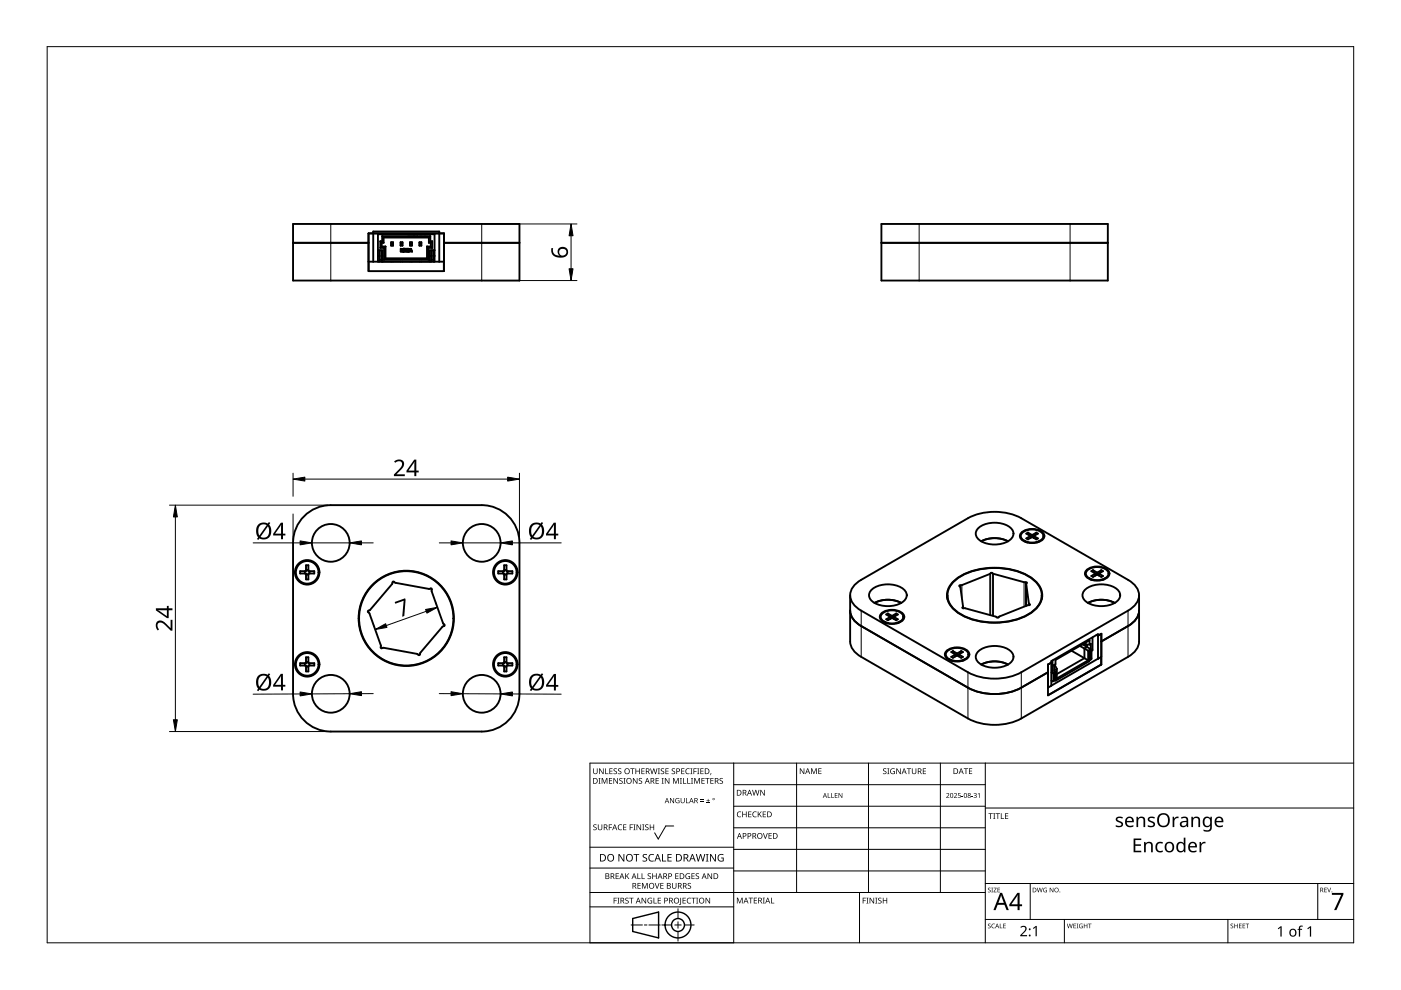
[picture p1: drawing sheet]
<svg xmlns="http://www.w3.org/2000/svg" width="297mm" height="210mm" viewBox="0 0 297 210" stroke-linecap="round" stroke-linejoin="round" font-family="sans-serif">
<g fill="none" stroke="#000" stroke-width=".4">
<path d="M62.1 47.5h48v12h-48zM62.1 51.5h16M78.1 49.5h16v8h-16zM78.1 55.5h16M78.2 55.5v2M79.1 55.5v-6.4h14v6.4M80.1 53.1h1v2.4M80.1 54.3h.3M80.4 55.5v-2.4h.4v2.4M80.4 55.5h-.3v-5.8h12v5.8h-.3M80.6 51.2l.3 .3M80.6 51.2h.4"/>
<path d="M80.6 52.6h.8M80.6 51.2v1.4M80.8 55.5h10.6M80.8 54.3h.3M80.9 51.5h.4M80.9 51.5v.8M80.9 52.3l-.3 .3M80.9 52.3h.8M81 50.1h10.2M81 51.2l.3 .3M81 50.1v1.1M81 50.1l.3 .3"/>
<path d="M81.3 50.4v1.1M81.3 50.4h9.6M81.4 52.6v2.5M81.4 55.1h9.4M81.7 54.8l-.3 .3M81.7 52.3l-.3 .3M81.7 52.3v2.5M81.7 54.8h8.8M82.9 51.4h.4v.7h-.4zM82.9 55.5h.1M83.3 55.5h.1M84.9 51.4h.4v.7h-.4z"/>
<path d="M84.9 55.5h.1M85 52.7v.6h.3h-.3zM85.3 53.1h.1M85.3 53v.1M85.3 53h.1M85.3 53.1v.1M85.3 53.2h.1M85.3 55.5h.1M85.3 52.9v.1M85.3 52.9h.1M85.4 53.2h.1M85.4 52.9h-.1"/>
<path d="M85.4 52.8v.1M85.4 53.3h.1M85.4 53.1h.1M85.4 53v.1M85.4 53h.1M85.4 52.8h.1M85.4 53.1v.1M85.4 52.9v.1M85.4 52.9h.1M85.5 53.3h.1M85.5 53.2v.1M85.5 52.9h-.1"/>
<path d="M85.5 52.8h.1M85.5 52.8h-.1M85.6 52.7l-.1 .1M85.6 53.3h.1M85.6 52.8h-.1M85.6 52.7h.1M85.6 52.8h.1M85.6 53.3h.2h-.3M85.7 52.7h.1M85.7 52.8h.1M85.8 52.8h-.2M85.9 52.7h.3l-.2 .1v.2h.2l-.2 .1v.2h.2h-.3z"/>
<path d="M86.4 49.7h.1M86.5 52.8v.5M86.5 52.8h.1M86.5 52.7h.1M86.5 52.7h-.2v.6h.2M86.5 53.3h.1M86.5 52.7v.1M86.6 52.8h.1M86.6 49.7h.1M86.6 53.3h-.1M86.6 53.3h.1M86.6 52.8v.1"/>
<path d="M86.6 53.2v.1M86.6 52.9h.1M86.6 53.2h.1M86.7 52.9h.1M86.7 53.2h-.1M86.7 52.8h.1M86.7 53.2h.1M86.7 52.9v.1M86.7 53.1v.1M86.7 53h.1M86.7 53.1h.1M86.7 53v.1"/>
<path d="M86.7 52.8l.1 .1M86.7 53.2l-.1 .1M86.8 53.2h-.1M86.8 52.9h.1M86.8 49.7h.1M86.8 53.1v.1M86.8 52.9v.1M86.8 53.1h.1M86.8 53h.1M86.8 53v.1M86.9 49.7h.1M86.9 51.4h.4v.7h-.4z"/>
<path d="M86.9 55.5h.1M87.1 49.7h.1M87.1 52.7l.3 .6-.2-.1-.4 .1zM87.1 52.8l.1 .3h-.2zM87.1 52.8h.1M87.3 49.7h.1M87.3 55.5h.1M87.6 49.7h.1M87.7 49.7h.1M87.9 49.7h.1M88 49.7h.1M88.3 49.7h.1"/>
<path d="M88.5 49.7h.1M88.9 49.7h.1M88.9 51.4h.4v.7h-.4zM88.9 55.5h.1M89.2 49.7h.1M89.3 49.7h.1M89.3 55.5h.1M90.1 49.7h.1M90.2 49.7h.1M90.5 54.8l.3 .3M90.5 52.3l.3 .3M90.5 52.3v2.5"/>
<path d="M90.5 52.3h.8M90.8 52.6h.8M90.8 52.6v2.5M90.9 51.5h.4M90.9 50.4v1.1M91.1 54.3h.3M91.2 50.1v1.1M91.2 51.2h.4M91.2 51.2l-.3 .3M91.2 50.1l-.3 .3M91.3 52.3l.3 .3M91.3 51.5v.8"/>
<path d="M91.4 55.5v-2.4h.4v2.4M91.6 51.2v1.4M91.6 51.2l-.3 .3M91.8 54.3h.3M92.1 53.1h-1v2.4M94.1 55.5v2M94.1 51.5h16M186.9 47.5h48v12h-48zM186.9 51.5h48M64.5 109.4a8 8 0 0 1 5.6-2.3h32a8 8 0 0 1 8 8v32a8 8 0 0 1-8 8h-32a8 8 0 0 1-8-8v-32a8 8 0 0 1 2.4-5.7zM64.9 119.8h.5v1.3h1.2v.5h-1.2v1.2h-.5v-1.2h-1.3v-.5h1.3zM207.6 111.8a5.7 5.7 0 0 1 7 .4 1.68 1.68 0 0 1-.9 2.6 5.7 5.7 0 0 1-6.5-.8 1.51 1.51 0 0 1 .4-2.2z"/>
<path d="M213.7 114.8a6.3 6.3 0 0 0-5.7 0M216.6 112.9a3.6 3.6 0 0 1 4.7 .3 1.3 1.3 0 0 1-1.2 1.7 3.5 3.5 0 0 1-3.8-.9l-.1-.4zM216.8 112.9a3.3 3.3 0 0 1 4.3 .4 1.49 1.49 0 0 1-1.6 1.7 2.88 2.88 0 0 1-3-1l-.1-.4zM217.1 114.6l.7 .4M217.5 114.8v.2M217.9 112.9l.4 .6M217.9 112.9l-.3 .2 .9 .5M217.9 112.9l.9 .5M218.5 113.9l.1 .1M218.5 113.6v.5M218.5 113.6l-.9 .6 .3 .2 .9-.5M218.8 113.4v.5"/>
<path d="M219.2 113.9l-.1 .1M219.2 113.6v.5M219.2 113.6l.9 .6-.4 .2-.9-.5M219.7 112.9l-.3 .6M219.7 112.9l.4 .2-.9 .5M219.7 112.9l-.9 .5M220.2 114.8l-.1 .2M220.5 114.6l-.7 .4M64.6 121.1v.5M64.9 120.8h.5M64.9 121.8h.5M65.6 121.1v.5"/>
<path d="M83.3 123.3l.6 .3 7.7 1.3-.1 .5 2.4 6.7 .4 .5-.5 .3-4.7 5.5-.1 .5-.6-.3-7.7-1.3v-.5l-2.4-6.7-.3-.4 .5-.4 4.6-5.5zM105.6 121.1h1.3v-1.3h.5v1.3h1.2v.5h-1.2v1.2h-.5v-1.2h-1.3zM106.6 121.1v.5M106.9 120.8h.5M106.9 121.8h.5M107.6 121.1v.5M180.2 126.2v9.8a3.9 3.9 0 0 0 2.4 3.3l22.6 13a12.5 12.5 0 0 0 11.3 0l22.7-13a4.1 4.1 0 0 0 2.3-3.3v-9.8M180.2 129.5a3.9 3.9 0 0 0 2.4 3.2l22.6 13.1a12.5 12.5 0 0 0 11.3 0l5.7-3.3M181.5 123.8l1.1-.9 22.6-13a12.5 12.5 0 0 1 11.3 0l22.7 13a3.6 3.6 0 0 1 2.1 4.3 4.6 4.6 0 0 1-2.1 2.3l-22.7 13a12.5 12.5 0 0 1-11.3 0l-22.6-13a3.6 3.6 0 0 1-2.1-4.3zM184.9 124.9a5.7 5.7 0 0 1 7 .4 1.68 1.68 0 0 1-.8 2.5 5.7 5.7 0 0 1-6.5-.7 1.51 1.51 0 0 1 .3-2.2zM186.9 130a3.6 3.6 0 0 1 4.7 .4 1.3 1.3 0 0 1-1.2 1.7 3.5 3.5 0 0 1-3.8-.9l-.1-.4zM187.1 130.1a3.3 3.3 0 0 1 4.3 .3 1.49 1.49 0 0 1-1.6 1.7 2.88 2.88 0 0 1-3-.9l-.1-.4z"/>
<path d="M187.4 131.8l.7 .4M187.8 132v.1M188.2 130.1l.9 .5M188.2 130.1l.4 .6M188.2 130.1l-.3 .2 .9 .5M188.8 130.8l-.9 .5 .3 .2 .9-.5M188.8 131l.1 .2M188.8 130.8v.4M189.1 130.6v.4M189.5 130.8l.9 .5-.4 .2-.9-.5M189.5 131l-.1 .2M189.5 130.8v.4"/>
<path d="M190 130.1l.4 .2-.9 .5M190 130.1l-.3 .6M190 130.1l-.9 .5M190.5 132l-.1 .1M190.8 131.8l-.7 .4M191.1 127.8a6.3 6.3 0 0 0-5.7 0M200.7 138a3.6 3.6 0 0 1 4.7 .4 1.3 1.3 0 0 1-1.2 1.7 3.5 3.5 0 0 1-3.8-.9l-.1-.4zM200.8 126.6l.1-.4v.8M200.9 138.1a3.3 3.3 0 0 1 4.3 .3 1.49 1.49 0 0 1-1.6 1.7 2.88 2.88 0 0 1-3-1l-.1-.3zM201.2 139.7l.7 .4M201.6 139.9v.2M202 138l.4 .7"/>
<path d="M202 138l-.3 .3 .9 .5M202 138l.9 .6M202.2 123.3a14.2 14.2 0 0 1 12.6-2.5 8.7 8.7 0 0 1 5.8 3.9 4 4 0 0 1-1.7 5.1 15.2 15.2 0 0 1-16 0 4 4 0 0 1-.7-6.5zM202.2 123.3a14.1 14.1 0 0 1 12.6-2.4 8.6 8.6 0 0 1 5.7 3.8 4 4 0 0 1-1.7 5 15.1 15.1 0 0 1-15.8 0 4 4 0 0 1-.8-6.4zM202.6 139l.1 .1M202.6 138.8v.4M202.6 138.8l-.9 .5 .3 .2 .9-.5M202.9 138.6v.4M203.3 139l-.1 .1M203.3 138.8v.4M203.3 138.8l.9 .5-.4 .2-.9-.5M203.4 124.1h.5l6-2.4a.43 .43 0 0 1 .3-.3 .43 .43 0 0 1 .4 .3l6.5 1.7 .6 .1-.1 .3 .5 4.1 .3 .3-6.5 2.5a.43 .43 0 0 1-.4 .3 .43 .43 0 0 1-.4-.3l-6.5-1.7-.5-.1 .1-.3-.6-4.1z"/>
<path d="M203.8 138l-.3 .7M203.8 138l-.9 .6M203.8 138l.4 .3-.9 .5M204.2 128.6v.4M204.3 139.9l-.1 .2M204.6 139.7l-.7 .4M207.6 138a5.7 5.7 0 0 1 7 .4 1.68 1.68 0 0 1-.9 2.5 5.7 5.7 0 0 1-6.5-.7 1.51 1.51 0 0 1 .4-2.2zM217.6 123.8v4.7M220.9 126.2l.1 .4M220.9 126.2v.8M227.2 138l3.5 2M228.9 136.9l1.8 1.1"/>
<path d="M229.5 136.6l1.8 1M229.8 136.5l.4 .2M230.2 124.9a5.7 5.7 0 0 1 7 .4 1.68 1.68 0 0 1-.9 2.5 5.7 5.7 0 0 1-6.5-.7 1.51 1.51 0 0 1 .4-2.2zM230.2 136.2v.5M230.4 120.9a3.6 3.6 0 0 1 4.7 .3 1.3 1.3 0 0 1-1.2 1.7 3.5 3.5 0 0 1-3.8-.9l-.1-.4zM230.5 136.7v.5l-.6 .3v2l-5.8 3.4M230.6 120.9a3.3 3.3 0 0 1 4.3 .3 1.49 1.49 0 0 1-1.6 1.7 2.88 2.88 0 0 1-3-.9l-.1-.4zM230.7 138v2M230.9 122.6l.7 .4M231 136.7h-.8M231 136.7l.3-.2v1.1M231 136.7v-.9l-7.2 4.1v.9l-.3 .2"/>
<path d="M231.1 138.1h.1M231.1 138.1v1.7l-.2 .2M231.3 122.8v.1M231.3 137.6l-.6 .4M231.4 138h.1M231.4 138v1.6l-.3 .4M231.4 138l-.3 .1M231.6 135.1v2.7l-.7 .5v1.9l-7 4.1M231.7 120.9l.9 .5M231.7 120.9l-.3 .2 .9 .5M231.7 120.9l.4 .6M232.3 121.6l-.9 .5 .3 .2 .9-.5"/>
<path d="M232.3 121.8l.1 .2M232.3 121.6v.4M232.5 134.6l.3 .2 .7-.4v6.5M232.6 121.4v.4M232.8 139.7h.1M232.8 139.7l-9.9 5.7M232.8 139.7v-5.2l-9.9 5.7v5.2M233 121.6l.9 .5-.4 .2-.9-.5M233 121.8l-.1 .2M233 121.6v.4M233.5 139.3l-.7 .4M233.5 120.9l.4 .2-.9 .5"/>
<path d="M233.5 120.9l-.3 .6M233.5 120.9l-.9 .5M234 122.8l-.1 .1M234.3 122.6l-.7 .4M236.3 127.8a6.3 6.3 0 0 0-5.6 0M241.5 129.5a3.9 3.9 0 0 1-2.3 3.2l-5.7 3.3M63.6 140.6h1.3v-1.2h.5v1.2h1.2v.5h-1.2v1.3h-.5v-1.3h-1.3zM64.6 140.6v.5M64.9 140.4h.5M64.9 141.4h.5M65.6 140.6v.5M105.6 140.6h1.3v-1.2h.5v1.2h1.2v.5h-1.2v1.3h-.5v-1.3h-1.3z"/>
<path d="M106.6 140.6v.5M106.9 140.4h.5M106.9 141.4h.5M107.6 140.6v.5M213.7 140.9a6.3 6.3 0 0 0-5.7 0M222.9 140.5l-.7 .4v6.5l11.3-6.5M222.9 145.4l-.7 .4M222.9 142.6l.2 .1M223.1 140v2.7M223.1 142.7l.8-.4v2M223.3 142.6h.1M223.4 142.6l-.1 1.8-.4-.1"/>
<path d="M223.5 141v1.1l.6-.3M223.5 141l.2 .1M223.6 142.5h.1M223.6 144.2l.3 .1M223.6 142.5v1.6l-.3 .4M223.6 142.5l-.2 .1M223.7 141.1l.4 .7M223.7 141.1l-.2 .1M230.7 140l-6.6 3.8v-2M233.5 140.9h.1"/>
<circle cx="70.1" cy="115.1" r="4"/>
<circle cx="102.1" cy="115.1" r="4"/>
<circle cx="65.1" cy="121.3" r="2.4"/>
<circle cx="65.1" cy="121.3" r="2.6"/>
<circle cx="86.1" cy="131.1" r="10"/>
<circle cx="86.1" cy="131.1" r="10.1"/>
<circle cx="107.1" cy="121.3" r="2.6"/>
<circle cx="107.1" cy="121.3" r="2.4"/>
<circle cx="65.1" cy="140.9" r="2.4"/>
<circle cx="65.1" cy="140.9" r="2.6"/>
<circle cx="70.1" cy="147.1" r="4"/>
<circle cx="102.1" cy="147.1" r="4"/>
<circle cx="107.1" cy="140.9" r="2.6"/>
<circle cx="107.1" cy="140.9" r="2.4"/>
</g>
<g fill="none" stroke="#000" stroke-width=".21">
<path d="M70.1 47.5v12M80.4 55.1h.4M82.9 51.4h.4M82.9 51.7h.4M82.9 52h.4M84.9 51.4h.4M84.9 51.7h.4M84.9 52h.4M86.8 49.7h.1M86.9 51.4h.4M86.9 51.7h.4M86.9 52h.4"/>
<path d="M87.3 49.7h.1M87.4 49.7h.1M87.5 49.7h.1M88 49.7h.1M88.1 49.7h.1M88.2 49.7h.1M88.3 49.7h.1M88.9 51.4h.4M88.9 51.7h.4M88.9 52h.4M89.7 49.7h.1M90.2 49.7h.1"/>
<path d="M90.6 49.7h.1M90.7 49.7h.1M91.4 55.1h.4M102.1 47.5v12M194.9 47.5v12M226.9 47.5v12M182.6 129.5v9.8M203.6 124.1v.4M203.9 124.1v2.7M204.1 128.8v.1M209.9 121.7v8.7M210 121.5v8.9"/>
<path d="M210.4 121.5v9.1M210.6 121.7v8.9M217.1 123.4v5.2M217.5 123.4v5.1M217.6 123.8v4.7M218.1 127.9v.4M218.3 128.1v.2M231.4 139.6l-.3 .2M239.2 129.5v9.8M205.2 142.5v9.8M216.5 142.5v9.8M223.6 144.1l-.2 .2"/>
</g>
<circle cx="88.3" cy="49.7" r=".2" fill="#000"/>
<path d="M10 9.9h277v190h-277z" fill="none" stroke="#000" stroke-width=".21"/>
<g fill="none" stroke="#000" stroke-width=".21">
<path d="M125.1 179.6h30.5M142.8 175.1h-1.6l-1.6 2.8-.8-1.3M155.6 161.8v38.1h-30.5v-38.1h161.9M155.6 166.4h53.3M155.6 170.9h53.3M155.6 175.5h53.3M168.9 161.8v27.4M184.1 161.8v27.4M199.4 161.8v27.4M208.9 161.8v38.1M208.9 171.3h78.1M125.1 192.3h30.5"/>
<path d="M125.1 189.2h83.8M125.1 184h30.5M133.8 196.1h2.4M136.6 196.1h.6M137.6 196.1h2.4M140.3 196.1h2.1M143.1 196.1h1.3M143.7 192.7v2M143.7 195.4v1.4M143.7 197.5v2M145.1 196.1h2.1M155.6 180.1h53.3"/>
<path d="M155.6 184.7h53.3M182.2 189.2v10.7M208.9 194.9h78.1M208.9 187.3h78.1M218.4 187.3v7.6M225.7 194.9v5M260.3 194.9v5M279.4 187.3v7.6"/>
</g>
<g fill="#000">
<path d="M125.8 174.9l.5-.1h.2l-.1 .2a.25 .25 0 0 0-.3-.1 .25 .25 0 0 0 0 .4 .4 .4 0 0 1 .4 .3 .4 .4 0 0 1-.2 .5 .4 .4 0 0 1-.5-.3v.1a.27 .27 0 0 0 .5 0 .27 .27 0 0 0-.1-.4l-.4-.2zM125.8 162.9h.1v.8a.32 .32 0 0 0 .3 .3 .32 .32 0 0 0 .3-.3v-.8h.2v.8a.47 .47 0 0 1-.5 .4 .47 .47 0 0 1-.4-.4zM126.9 165h.4l-.1 .1v1l.1 .1h-.4l.1-.1v-1zM126.8 174.8h.1v.8a.32 .32 0 0 0 .3 .3 .32 .32 0 0 0 .3-.3v-.8h.2v.8a.47 .47 0 0 1-.5 .4 .47 .47 0 0 1-.4-.4zM127 162.9h.2l.6 1v-1h.2v1.2h-.2l-.7-1 .1 1h-.2zM127.6 165h.2l.4 1 .4-1h.2v1.2h-.2v-1.1l-.4 1.1h-.1l-.4-1.1v1.1h-.1zM128.3 162.9h.2v1.1h.5v.1h-.7zM129.1 174.8h.7v.1h-.6v.5h.5v.1h-.5v.5h-.1zM129.1 165h.7v.1h-.5v.4h.5v.1h-.5v.4h.5v.2h-.7zM129.2 162.9h.7v.1h-.5v.4h.4v.2h-.4v.4h.5v.1h-.7zM130.1 163l.5-.1 .2 .1v.1a.25 .25 0 0 0-.4-.1 .25 .25 0 0 0 0 .4 .4 .4 0 0 1 .4 .3 .4 .4 0 0 1-.2 .5 .4 .4 0 0 1-.5-.3v.1a.27 .27 0 0 0 .5 0 .27 .27 0 0 0-.1-.4l-.4-.2zM130.1 165h.1l.7 1v-1h.1v1.2h-.2l-.6-1v1h-.1z"/>
<path d="M131.1 175l.5-.2 .3 .1-.1 .1a.49 .49 0 0 0-.7 .4 .49 .49 0 0 0 .8 .4 .57 .57 0 0 1-.8 0 .57 .57 0 0 1 0-.8zM131.1 163l.4-.1 .2 .1v.1a.25 .25 0 0 0-.4-.1 .25 .25 0 0 0 0 .4 .4 .4 0 0 1 .5 .3 .4 .4 0 0 1-.3 .5 .4 .4 0 0 1-.5-.3l.1 .1a.27 .27 0 0 0 .4 0 .27 .27 0 0 0-.1-.4l-.3-.2zM131.3 165.1l.5-.2 .2 .1v.1a.25 .25 0 0 0-.4-.1 .25 .25 0 0 0 0 .4 .4 .4 0 0 1 .4 .3 .4 .4 0 0 1-.2 .5 .4 .4 0 0 1-.5-.2h.1a.27 .27 0 0 0 .4 .1 .27 .27 0 0 0-.1-.4l-.4-.3zM132.2 165h.4l-.1 .1v1l.1 .1h-.4l.1-.1v-1zM132.1 174.8h.7v.1h-.5v.4h.5v.1h-.5v.5h.5v.1h-.7zM133.5 174.8h.7v.1h-.5v.5h.5v.1h-.5v.5h-.2zM133.6 162.9h.9v.1h-.3v1.1h-.2v-1.1h-.4zM134.3 174.8h.4l-.1 .1v1l.1 .1h-.4l.1-.1v-1zM134.2 165h.2l.6 1v-1h.2v1.2h-.2l-.7-1v1h-.1zM134.7 162.9h.2v.5h.6v-.5h.2v1.2h-.2v-.5h-.6v.5h-.2zM135 174.8h.1l.7 1v-1h.1v1.2h-.2l-.6-1v1h-.1zM135.5 165.1l.4-.2 .2 .1v.1a.25 .25 0 0 0-.4-.1 .25 .25 0 0 0 0 .4 .4 .4 0 0 1 .5 .3 .4 .4 0 0 1-.3 .5 .4 .4 0 0 1-.5-.2h.1a.27 .27 0 0 0 .4 .1 .27 .27 0 0 0-.1-.4l-.3-.3z"/>
<path d="M136.2 174.8h.4l-.1 .1v1l.1 .1h-.4l.1-.1v-1zM136 162.9h.7v.1h-.6v.4h.5v.2h-.5v.4h.6v.1h-.7zM136.8 174.9l.4-.1h.3l-.1 .2a.25 .25 0 0 0-.3-.1 .25 .25 0 0 0 0 .4 .4 .4 0 0 1 .4 .3 .4 .4 0 0 1-.3 .5 .4 .4 0 0 1-.4-.3v.1a.27 .27 0 0 0 .5 0 .27 .27 0 0 0-.1-.4l-.4-.2zM137.8 174.8h.1v.5h.6v-.5h.2v1.2h-.2v-.6h-.6v.6h-.1zM137.8 162.9h.2l.3 1 .2-1h.2l.3 1 .2-1h.2l-.3 1.2h-.2l-.3-1-.3 1h-.1zM139 165h.7v.1h-.5v.4h.4v.1h-.4v.4h.5v.2h-.7zM139.5 162.9h.4l-.1 .1v1l.1 .1h-.4l.1-.1v-1zM140.3 165h.4l-.1 .1v1l.1 .1h-.4l.1-.1v-1zM140.1 163l.5-.1 .2 .1v.1a.25 .25 0 0 0-.4-.1 .25 .25 0 0 0 0 .4 .4 .4 0 0 1 .4 .3 .4 .4 0 0 1-.2 .5 .4 .4 0 0 1-.5-.3l.1 .1a.27 .27 0 0 0 .4 0 .27 .27 0 0 0-.1-.4l-.4-.2zM141.1 162.9h.7v.1h-.6v.4h.5v.2h-.5v.4h.6v.1h-.7zM141 165h.1l.7 1v-1h.1v1.2h-.2l-.6-1v1h-.1zM142.1 169.2h.1l.6 .9v-.9h.1v1.1h-.1l-.6-.9v.9h-.1z"/>
<path d="M142.5 163l.4-.1 .2 .1v.1a.25 .25 0 0 0-.4-.1 .25 .25 0 0 0 0 .4 .4 .4 0 0 1 .4 .3 .4 .4 0 0 1-.2 .5 .4 .4 0 0 1-.5-.3l.1 .1a.27 .27 0 0 0 .4 0 .27 .27 0 0 0-.1-.4l-.4-.2zM142.7 165h.2l.4 1 .4-1h.2v1.2h-.1v-1.1l-.4 1.1h-.2l-.4-1.1v1.1h-.1zM143.3 169.3l.5-.1 .3 .1-.1 .1a.45 .45 0 0 0-.7 .3 .45 .45 0 0 0 .6 .5v-.4h-.2v-.1h.4v.6a.6 .6 0 0 1-.8-.2 .6 .6 0 0 1 0-.8zM144.1 165h.5l-.2 .1v1l.2 .1h-.5l.2-.1v-1zM144.8 165h.2v1h.5v.2h-.7zM144.4 162.9h.7v.1h-.5v.4h.5v.2h-.5v.4h.5v.1h-.7zM144.3 169.2h.2v.7a.28 .28 0 0 0 .2 .3 .28 .28 0 0 0 .3-.3v-.7h.2v.7a.42 .42 0 0 1-.5 .4 .42 .42 0 0 1-.4-.4zM145.4 169.2h.2v1h.5v.1h-.7zM145.7 165h.2v1h.5v.2h-.7zM145.5 163.1l.4-.2 .3 .1v.1a.49 .49 0 0 0-.7 .4 .49 .49 0 0 0 .7 .5 .57 .57 0 0 1-.8-.1 .57 .57 0 0 1 0-.8zM146.4 162.9h.4l-.1 .1v1l.1 .1h-.4l.1-.1v-1zM146.5 165h.4l-.1 .1v1l.1 .1h-.4l.1-.1v-1z"/>
<path d="M147 162.9h.7v.1h-.5v.5h.5v.1h-.5v.5h-.2zM147.2 165h.2l.4 1 .4-1h.2v1.2h-.2l.1-1.1-.5 1.1h-.1l-.4-1.1v1.1h-.1zM147.8 162.9h.5l-.2 .1v1l.2 .1h-.5l.2-.1v-1zM148.5 169.9h.7v.1h-.7zM148.5 169.5h.7v.2h-.7zM148.5 162.9h.7v.1h-.6v.4h.5v.2h-.5v.4h.6v.1h-.7zM148.7 165h.7v.1h-.5v.4h.5v.1h-.5v.4h.5v.2h-.7zM149.8 170.2h.7v.1h-.7zM149.5 165h.9v.1h-.3v1.1h-.2v-1.1h-.4zM150.1 169.4l.1 .3h.3l-.3 .1v.3l-.1-.3h-.3l.3-.1zM150.7 163.9h.1l-.2 .4zM150.6 165h.7v.1h-.5v.4h.5v.1h-.5v.4h.5v.2h-.7z"/>
<path d="M152.6 165.1l.4-.2 .3 .1-.1 .1a.25 .25 0 0 0-.4-.1 .25 .25 0 0 0 0 .4 .4 .4 0 0 1 .5 .3 .4 .4 0 0 1-.3 .5 .4 .4 0 0 1-.5-.2h.1a.27 .27 0 0 0 .5 .1 .27 .27 0 0 0-.1-.4l-.4-.3zM156.4 172.2l.4-.2 .4 .1-.1 .1a.49 .49 0 0 0-.7 .5 .49 .49 0 0 0 .7 .4 .57 .57 0 0 1-.8 0 .57 .57 0 0 1 0-.8zM157.4 172.1h.1v.5h.7v-.5h.1v1.2h-.1v-.6h-.7v.6h-.1zM158.6 172.1h.7v.1h-.5v.4h.5v.1h-.5v.4h.5v.2h-.7zM159.7 172.2l.4-.2 .3 .1v.1a.49 .49 0 0 0-.7 .5 .49 .49 0 0 0 .7 .4 .57 .57 0 0 1-.8 0 .57 .57 0 0 1 0-.8zM159.5 167.5h.1l.3 1 .3-1h.1l.3 1 .3-1h.1l-.3 1.2h-.2l-.3-1.1-.3 1.1h-.1zM160.7 172.1h.1v.6l.5-.6h.2l-.5 .5 .5 .7h-.1l-.5-.6-.1 .6h-.1zM161.8 176.6h.1l.4 1.1 .3-1.1h.2l-.5 1.2h-.1zM161.2 167.5h.2l.6 1v-1h.2v1.2h-.2l-.7-1v1h-.1zM161.7 172.1h.7v.1h-.5v.4h.5v.1h-.5v.4h.5v.2h-.7zM162.9 176.6h.7v.2h-.5v.3h.5v.2h-.5v.4h.5v.1h-.7zM169.6 162.9h.2l.6 1v-1h.1v1.2h-.1l-.7-1v1h-.1z"/>
<path d="M172 162.9h.2l.4 1 .3-1h.3v1.2h-.2v-1l-.4 1h-.1l-.4-1.1v1.1h-.1zM173.5 162.9h.7v.1h-.5v.4h.4v.1h-.4v.5h.5v.1h-.7zM175.5 168.1h.1v1h.5v.1h-.6zM176.2 168.1h.2v1h.4v.1h-.6zM177 168.1h.6v.2h-.5v.3h.4v.1h-.4v.4h.5v.1h-.6zM177.8 168.1h.1l.6 .9v-.9h.1v1.1h-.2l-.5-.9v.9h-.1zM187.3 163l.4-.1 .2 .1v.1a.25 .25 0 0 0-.4-.1 .25 .25 0 0 0 0 .4 .4 .4 0 0 1 .5 .3 .4 .4 0 0 1-.3 .5 .4 .4 0 0 1-.5-.3l.1 .1a.27 .27 0 0 0 .4 0 .27 .27 0 0 0-.1-.4l-.3-.2zM188.1 162.9h.5l-.2 .1v1l.2 .1h-.5l.2-.1v-1zM188.9 163.1l.5-.2 .3 .1v.1a.5 .5 0 0 0-.8 .4 .5 .5 0 0 0 .7 .5v-.4h-.3v-.1h.4v.6a.66 .66 0 0 1-.8-.1 .66 .66 0 0 1 0-.9zM190 162.9h.2l.7 1-.1-1h.2v1.2h-.2l-.6-1v1h-.2zM192.3 162.9h.9v.1h-.4v1.1h-.2v-1.1h-.3zM193.3 162.9h.2v.8a.32 .32 0 0 0 .3 .3 .32 .32 0 0 0 .3-.3v-.8h.2v.8a.47 .47 0 0 1-.5 .4 .47 .47 0 0 1-.5-.4z"/>
<path d="M195.7 162.9h.6v.1h-.5v.4h.5v.2h-.5v.4h.5v.1h-.6zM200.6 168.3a.37 .37 0 0 1 .6 0 .37 .37 0 0 1-.2 .5l-.2 .3h.5v.1h-.7l.3-.4a.27 .27 0 0 0 .3-.4 .27 .27 0 0 0-.5-.1zM202.3 168.3a.37 .37 0 0 1 .6 0 .37 .37 0 0 1-.3 .5l-.2 .3h.5v.1h-.7l.3-.4a.27 .27 0 0 0 .3-.4 .27 .27 0 0 0-.4-.1zM203.1 168.1h.6v.2h-.4l-.1 .3a.34 .34 0 0 1 .5 .1 .34 .34 0 0 1-.2 .5 .34 .34 0 0 1-.4-.2 .29 .29 0 0 0 .4 .1 .29 .29 0 0 0 0-.5 .29 .29 0 0 0-.4 0zM203.9 168.7h.3v.1h-.3zM204.3 162.9h1v.1h-.4v1.1h-.2v-1.1h-.4zM206 168.7h.3v.1h-.3zM205.4 162.9h.7v.1h-.5v.4h.5v.1h-.5v.5h.5v.1h-.7zM206.4 168.2a.32 .32 0 0 1 .5-.1 .32 .32 0 0 1 0 .5 .33 .33 0 0 1 .1 .6 .33 .33 0 0 1-.6-.2 .26 .26 0 0 0 .4 .1 .26 .26 0 0 0 .1-.4l-.3-.1a.23 .23 0 0 0 .3-.1 .23 .23 0 0 0-.1-.3 .23 .23 0 0 0-.3 .1zM207.3 168.4l.4-.3v1.1h-.1v-.9zM209.6 172.4h.9v.2h-.4v1h-.1v-1h-.4zM210.6 172.4h.4l-.1 .1v1l.1 .1h-.4l.1-.1v-1z"/>
<path d="M211.1 172.4h.9v.2h-.4v1h-.1v-1h-.4zM212.2 172.4h.2v1.1h.5v.1h-.7zM213.1 172.4h.7v.2h-.6v.3h.5v.2h-.5v.4h.6v.1h-.7zM236.7 173.4a1.28 1.28 0 0 1 1.4-.1l-.1 .3-.5-.2a.35 .35 0 0 0-.6 .2 .35 .35 0 0 0 .4 .4l.2 .1a.66 .66 0 0 1 .6 .8 .66 .66 0 0 1-.9 .5l-.6-.1v-.4l.7 .2 .4-.2v-.3l-.6-.3a.58 .58 0 0 1-.4-.9zM241 173.2h.2l.1 .3a.83 .83 0 0 1 .9-.3 .83 .83 0 0 1 .6 .7v1.5h-.4v-1.4a.59 .59 0 0 0-.7-.6 .59 .59 0 0 0-.4 .8v1.2h-.3zM243.5 173.4a1.28 1.28 0 0 1 1.4-.1l-.2 .3-.4-.2a.35 .35 0 0 0-.6 .2 .35 .35 0 0 0 .4 .4l.1 .1a.66 .66 0 0 1 .7 .8 .66 .66 0 0 1-.9 .5l-.7-.1v-.4l.7 .2 .5-.2v-.3l-.6-.3a.58 .58 0 0 1-.4-.9zM248.6 173.2h.3l.1 .4 .4-.4h.5v.3h-.5l-.3 .3-.1 1.6h-.4zM252.6 173.2h.3v.3a.83 .83 0 0 1 1-.3 .83 .83 0 0 1 .5 .7v1.5h-.3v-1.4a.59 .59 0 0 0-.7-.6 .59 .59 0 0 0-.4 .8v1.2h-.4zM254.3 178.5h.3l.1 .4 .4-.4h.5v.3l-.5 .1-.3 .3-.1 1.5h-.4zM130.1 190.3h.7v.2h-.5v.4h.4v.1h-.4v.6h-.2zM130.5 185.2h.7v.1h-.5v.4h.5v.1h-.5v.4h.5v.2h-.7zM130.9 190.3h.4l-.1 .2v.9l.1 .2h-.4l.1-.2v-.9z"/>
<path d="M131.1 181.1h.3l.8 1.3v-1.3h.2v1.6h-.3l-.8-1.4v1.4h-.2zM132.6 190.5l.4-.2 .3 .1-.1 .1a.25 .25 0 0 0-.4-.1 .25 .25 0 0 0 0 .4 .4 .4 0 0 1 .5 .3 .4 .4 0 0 1-.3 .5 .4 .4 0 0 1-.5-.2h.1a.27 .27 0 0 0 .5 .1 .27 .27 0 0 0-.1-.5l-.4-.2zM132.6 185.2h.1v.6l.6-.6h.1l-.5 .5 .5 .7h-.1l-.5-.6-.1 .6h-.1zM133.4 190.3h.9v.2h-.4v1.1h-.1v-1.1h-.4zM134.3 181.1h1.2v.2h-.5v1.4h-.2v-1.4h-.5zM135.1 185.2h.2v1h.5v.2h-.7zM135.2 187.2h.6v.1h-.5v.4h.5v.2h-.5v.4h.5v.1h-.6zM136 185.2h.2v1h.5v.2h-.7zM136.1 187.2h.2l.4 1 .4-1h.2v1.2h-.1v-1l-.4 1h-.2l-.4-1 .1 1h-.2zM136 190.3h.2l.7 1.1-.1-1.1h.2v1.3h-.2l-.6-1v1h-.2zM136.3 181.2l.3-.1h.6l-.2 .2a.33 .33 0 0 0-.5 .1 .33 .33 0 0 0 .4 .4 .49 .49 0 0 1 .3 .7 .49 .49 0 0 1-.8 .2l-.2-.1v-.2l.3 .1a.35 .35 0 0 0 .5-.2 .35 .35 0 0 0-.4-.4l-.3-.3zM137.4 190.5l.6-.2 .3 .1-.1 .1a.5 .5 0 0 0-.8 .4 .5 .5 0 0 0 .7 .5v-.3h-.3v-.2h.5v.6a.66 .66 0 0 1-.9-.1 .66 .66 0 0 1 0-.9z"/>
<path d="M137.4 185.3l.4-.2 .2 .1v.1a.25 .25 0 0 0-.4-.1 .25 .25 0 0 0 0 .4 .4 .4 0 0 1 .4 .3 .4 .4 0 0 1-.2 .5 .4 .4 0 0 1-.5-.2h.1a.27 .27 0 0 0 .4 .1 .27 .27 0 0 0-.1-.4l-.4-.3zM137.7 181.3l.5-.2h.5l-.1 .2a.63 .63 0 0 0-.9 .6 .63 .63 0 0 0 .9 .5v.2a.83 .83 0 0 1-1-.3 .83 .83 0 0 1 .1-1zM138.6 190.3h.1v1.1h.5v.2h-.6zM138.8 187.2h.2l.3 1.1 .4-1.1h.1l-.4 1.2h-.2zM138.3 185.2h.2v.5h.6v-.5h.1v1.2h-.1v-.6h-.6v.6h-.2zM139.5 190.3h.6v.2h-.5v.4h.5v.1h-.5v.4h.5v.2h-.6zM140.4 181.1h.2v1.4h.6v.2h-.8zM140 187.2h.7v.1h-.5v.4h.4v.2h-.4v.4h.5v.1h-.7zM141.5 181.1h.9v.2h-.7v.4h.7v.2h-.7v.6h.7v.2h-.9zM142.5 187.2h.1v.8a.32 .32 0 0 0 .4 .3 .32 .32 0 0 0 .3-.3v-.8h.1v.8a.47 .47 0 0 1-.5 .4 .47 .47 0 0 1-.4-.4zM143.2 185.2h.7v.1h-.6v.4h.5v.1h-.5v.4h.6v.2h-.7zM144.2 190.3h.2v1.3l-.1 .2-.3 .1v-.2l.2-.1z"/>
<path d="M144.7 190.3h.7v.2h-.5v.4h.5v.1h-.5v.4h.5v.2h-.7zM145.5 185.3l.4-.2 .4 .1-.1 .1a.5 .5 0 0 0-.7 .4 .5 .5 0 0 0 .7 .5v-.3h-.3v-.2h.4v.6a.66 .66 0 0 1-.9-.1 .66 .66 0 0 1 .1-.9zM145.8 190.5l.4-.2 .3 .1v.1a.49 .49 0 0 0-.7 .5 .49 .49 0 0 0 .7 .4 .57 .57 0 0 1-.8 0 .57 .57 0 0 1 0-.8zM145.9 187.3l.4-.1 .2 .1v.1a.25 .25 0 0 0-.4-.1 .25 .25 0 0 0 0 .4 .4 .4 0 0 1 .4 .3 .4 .4 0 0 1-.2 .5 .4 .4 0 0 1-.5-.3l.1 .1a.27 .27 0 0 0 .4 0 .27 .27 0 0 0-.1-.4l-.4-.2zM146.6 190.3h.9v.2h-.4v1.1h-.1v-1.1h-.4zM146.6 185.2h.7v.1h-.5v.4h.5v.1h-.5v.4h.5v.2h-.7zM147.6 190.3h.4l-.1 .2v.9l.1 .2h-.4l.1-.2v-.9zM147.5 185.3l.5-.2 .2 .1v.1a.25 .25 0 0 0-.4-.1 .25 .25 0 0 0 0 .4 .4 .4 0 0 1 .4 .3 .4 .4 0 0 1-.2 .5 .4 .4 0 0 1-.5-.2h.1a.27 .27 0 0 0 .4 .1 .27 .27 0 0 0-.1-.4l-.4-.3zM147.5 181.1h.2l.4 1.3 .3-1.3h.2l.4 1.3 .3-1.3h.2l-.4 1.6h-.2l-.4-1.4-.3 1.4h-.2zM149.7 181.1h.5l-.2 .1v1.3l.2 .2h-.5l.1-.2v-1.3zM149.6 190.3h.2l.6 1.1v-1.1h.2v1.3h-.2l-.7-1v1h-.1zM150 185.2h.2l.6 1v-1h.2v1.2h-.2l-.7-1 .1 1h-.2z"/>
<path d="M150.5 181.1h.3l.8 1.3v-1.3h.2v1.6h-.3l-.8-1.4v1.4h-.2zM152.3 181.3l.8-.2h.3l-.1 .2a.65 .65 0 0 0-1 .5 .65 .65 0 0 0 .9 .7v-.5h-.3v-.2h.5v.8a.86 .86 0 0 1-1.1-.2 .86 .86 0 0 1 0-1.1zM156.2 190.3h.3l.3 1 .4-1h.3v1.2h-.2v-1l-.4 1h-.1l-.4-1v1h-.2zM158.7 190.3h.9v.2h-.3v1h-.2v-1h-.4zM159.8 190.3h.7v.2h-.5v.3h.5v.2h-.5v.4h.5v.1h-.7zM161.7 190.3h.5l-.2 .2v.9l.2 .1h-.5l.2-.1v-.9zM163.5 190.3h.1v1.1h.6v.1h-.7zM182.9 190.3h.7v.2h-.5v.4h.5v.1h-.5v.6h-.2zM183.7 190.3h.4l-.1 .2v.9l.1 .2h-.4l.1-.2v-.9zM184.4 190.3h.1l.7 1v-1h.1v1.3h-.1l-.7-1v1h-.1zM185.6 190.3h.4l-.1 .2v.9l.1 .2h-.4l.1-.2v-.9zM186.2 190.5l.5-.2 .2 .1v.1a.25 .25 0 0 0-.4-.1 .25 .25 0 0 0 0 .4 .4 .4 0 0 1 .4 .3 .4 .4 0 0 1-.2 .5 .4 .4 0 0 1-.5-.2 .27 .27 0 0 0 .5 .1 .27 .27 0 0 0-.1-.5l-.4-.2z"/>
<path d="M187.2 190.3h.1v.6h.6v-.6h.2v1.3h-.2v-.6h-.6v.6h-.1zM209.5 188.3l.3-.1 .2 .2a.24 .24 0 0 0-.3-.1 .24 .24 0 0 0-.1 .3 .24 .24 0 0 0 .3 .1 .31 .31 0 0 1 0 .5 .31 .31 0 0 1-.5-.2 .23 .23 0 0 0 .4 .2 .23 .23 0 0 0 0-.4l-.3-.2zM209.5 195.9l.3-.1 .2 .2a.24 .24 0 0 0-.3-.1 .24 .24 0 0 0-.1 .3 .24 .24 0 0 0 .3 .1 .31 .31 0 0 1 0 .5 .31 .31 0 0 1-.5-.1 .23 .23 0 0 0 .4 .1 .23 .23 0 0 0 0-.4l-.3-.2zM210.2 188.2h.3l-.1 .1 .1 .9h-.3l.1-.1zM210.3 196l.4-.2 .2 .1v.1a.39 .39 0 0 0-.6 .3 .39 .39 0 0 0 .6 .4 .46 .46 0 0 1-.7-.1 .46 .46 0 0 1 .1-.6zM210.7 188.2h.6l-.5 .9h.5v.1h-.7l.5-.9h-.4zM212 195.8h.1v.9l.4 .1h-.5zM211.5 188.2h.5l-.4 .1v.3h.4l-.4 .1v.4l.4 .1h-.5zM212.7 195.8h.5l-.4 .1v.3h.4l-.4 .2v.3l.4 .1h-.5zM216.3 196.5a.76 .76 0 0 1 1.2 0 .76 .76 0 0 1-.3 1.2l-.6 .6h1.2v.2h-1.5v-.2l.8-.8a.52 .52 0 0 0 .2-.8 .52 .52 0 0 0-.8 0zM219 196.8l.6-.5h.2v2.2h-.2v-1.9l-.5 .4zM219.8 188.2h.2l.2 .8 .2-.8h.1l.2 .8 .2-.8h.2l-.3 1h-.1l-.2-.8-.3 .8h-.1z"/>
<path d="M221.3 188.3h.7h-.1a.4 .4 0 0 0-.6 .4 .4 .4 0 0 0 .6 .4v-.3l-.3-.1h.4v.5a.53 .53 0 0 1-.7-.2 .53 .53 0 0 1 0-.7zM222.6 188.2h.1l.5 .8v-.8h.1v1h-.1l-.5-.8v.8h-.1zM226.2 195.8h.1l.2 .9 .3-.9h.1l.2 .9 .2-.9h.1l-.2 1h-.1l-.3-.8-.2 .8h-.1zM227.6 195.8h.5l-.4 .1v.3h.4l-.4 .2v.3l.4 .1h-.5zM228.3 195.8h.3l-.1 .1 .1 .9h-.3l.1-.1zM228.9 196l.7-.1-.2 .1a.4 .4 0 0 0-.5 .3 .4 .4 0 0 0 .5 .4v-.3l-.2-.1h.4v.5a.53 .53 0 0 1-.7-.1 .53 .53 0 0 1 0-.7zM229.8 195.8h.1v.4h.5v-.4h.1v1h-.1v-.4h-.5v.4h-.1zM230.7 195.8h.7l-.3 .1v.9h-.1v-.9zM240.3 177.8h1.7v.3h-1.3v.9h1.2v.3h-1.2v1.1h1.3v.3h-1.7zM242.6 178.5h.3v.3a.83 .83 0 0 1 .9-.3 .83 .83 0 0 1 .6 .8v1.4h-.3v-1.4a.59 .59 0 0 0-.8-.5 .59 .59 0 0 0-.4 .8v1.1h-.3zM245.2 178.8l.6-.3 .8 .1-.1 .3-.2-.1a.79 .79 0 0 0-1 .9 .79 .79 0 0 0 1.2 .6v.3a1.14 1.14 0 0 1-1.4-.3 1.14 1.14 0 0 1 .1-1.5zM260.9 195.9l.4-.1 .1 .2a.24 .24 0 0 0-.3-.1 .24 .24 0 0 0-.1 .3 .24 .24 0 0 0 .4 .1 .31 .31 0 0 1-.1 .5 .31 .31 0 0 1-.4-.1 .23 .23 0 0 0 .3 .1 .23 .23 0 0 0 .1-.4l-.4-.2z"/>
<path d="M261.7 195.8h.1v.4h.5v-.4h.1v1h-.1v-.4h-.5v.4h-.1zM262.7 195.8h.5l-.4 .1v.3h.4l-.4 .2v.3l.4 .1h-.5zM263.5 195.8h.5l-.4 .1v.3h.4l-.4 .2v.3l.4 .1h-.5zM264.1 195.8h.7l-.3 .1v.9h-.1v-.9zM270.9 196.9l.6-.5h.2v2.2h-.2v-1.9l-.4 .3zM275.5 196.4l.7-.1v.2h-.4l-.1 .2-.1 .2h.5v.2h-.5v1.5h-.2v-1.5h-.3l.3-.2zM277.2 196.9l.6-.5h.2v2.2h-.3v-1.9l-.4 .3zM280.8 188.2h.5l-.4 .1v.3h.4l-.4 .1v.4l.4 .1h-.5zM281.4 188.2h.1l.3 .8 .3-.8h.1l-.3 1h-.2zM282.4 189.3h2.4v.4l-1.5 3.3h-.4l1.5-3.3h-2z"/>
<path d="M125.7 165h.4a.61 .61 0 0 1 .6 .6 .61 .61 0 0 1-.6 .6h-.4zM125.9 165.1v.9h.2a.48 .48 0 0 0 .5-.4 .48 .48 0 0 0-.5-.5z"/>
<path d="M128 174.8h.3a.35 .35 0 0 1 .5 .2 .35 .35 0 0 1-.3 .5l.4 .5h-.2l-.3-.5h-.2v.5h-.2zM128.2 174.9v.5h.1a.23 .23 0 0 0 .3-.2 .23 .23 0 0 0-.3-.3z"/>
<path d="M130.3 174.8h.1l.5 1.2h-.2l-.1-.4h-.5l-.2 .4h-.1zM130.3 175l-.2 .5h.4z"/>
<path d="M132.3 163.5a.61 .61 0 0 1 1.2 0 .61 .61 0 0 1-1.2 0zM132.6 163.5a.45 .45 0 0 0 .8 0 .45 .45 0 0 0-.8 0z"/>
<path d="M132.7 165.6a.61 .61 0 0 1 1.2 0 .61 .61 0 0 1-1.2 0zM133 165.6a.45 .45 0 0 0 .9 0 .45 .45 0 0 0-.9 0z"/>
<path d="M136.9 162.9h.4a.35 .35 0 0 1 .4 .3 .35 .35 0 0 1-.2 .4l.3 .5h-.2l-.3-.5h-.2v.5h-.2zM137.1 163v.5h.2a.23 .23 0 0 0 .3-.2 .23 .23 0 0 0-.3-.3z"/>
<path d="M137.2 165h.1l.5 1.2h-.2l-.1-.4h-.5l-.2 .4h-.1zM137.2 165.1l-.2 .6h.4z"/>
<path d="M137.9 165h.4a.35 .35 0 0 1 .4 .2 .35 .35 0 0 1-.2 .4l.3 .6h-.2l-.3-.5h-.2v.5h-.2zM138.1 165.1v.4h.2a.23 .23 0 0 0 .3-.2 .23 .23 0 0 0-.3-.2z"/>
<path d="M141.4 169.2h.1l.4 1.1h-.1l-.2-.3h-.4l-.1 .3h-.2zM141.4 169.3l-.2 .5h.4z"/>
<path d="M143.4 162.9h.3a.41 .41 0 0 1 .5 .5 .41 .41 0 0 1-.6 .3v.4h-.2zM143.6 163v.5a.29 .29 0 0 0 .4-.2 .29 .29 0 0 0-.4-.3z"/>
<path d="M146.5 169.2h.2l.4 1.1h-.2l-.1-.3h-.4l-.2 .3h-.1zM146.6 169.3l-.2 .5h.4z"/>
<path d="M147.2 169.2h.3a.31 .31 0 0 1 .4 .2 .31 .31 0 0 1-.2 .4l.3 .5h-.2l-.2-.5h-.2v.5h-.2zM147.4 169.3v.4h.1a.21 .21 0 0 0 .3-.2 .21 .21 0 0 0-.3-.2z"/>
<path d="M149.4 162.9h.4a.61 .61 0 0 1 .6 .6 .61 .61 0 0 1-.6 .6h-.4zM149.6 163v1h.2a.48 .48 0 0 0 .4-.5 .48 .48 0 0 0-.4-.5z"/>
<path d="M151.1 169.4a.24 .24 0 0 1 .4 0 .24 .24 0 0 1-.4 0zM151.2 169.4a.14 .14 0 0 0 .2 0 .14 .14 0 0 0-.2 0z"/>
<path d="M151.6 165h.3a.35 .35 0 0 1 .4 .2 .35 .35 0 0 1-.2 .4l.3 .6h-.2l-.2-.5h-.3v.5h-.1zM151.7 165.1v.4h.2a.23 .23 0 0 0 .3-.2 .23 .23 0 0 0-.3-.2z"/>
<path d="M156.7 176.6h.1l.5 1.2h-.1l-.2-.3h-.5l-.1 .3h-.2zM156.8 176.8l-.2 .5h.4z"/>
<path d="M156.2 167.5h.4a.61 .61 0 0 1 .6 .6 .61 .61 0 0 1-.6 .6h-.4zM156.4 167.6v1h.1a.48 .48 0 0 0 .5-.5 .48 .48 0 0 0-.4-.5z"/>
<path d="M157.5 167.5h.3a.35 .35 0 0 1 .4 .2 .35 .35 0 0 1-.2 .4l.3 .6h-.1l-.3-.5h-.3v.5h-.1zM157.6 167.6v.5h.2a.23 .23 0 0 0 .3-.3 .23 .23 0 0 0-.3-.2z"/>
<path d="M157.5 176.6h.3a.41 .41 0 0 1 .5 .5 .41 .41 0 0 1-.7 .3v.4h-.1zM157.6 176.8v.4a.29 .29 0 0 0 .5-.2 .29 .29 0 0 0-.5-.2z"/>
<path d="M158.5 176.6h.3a.41 .41 0 0 1 .5 .5 .41 .41 0 0 1-.6 .3v.4h-.2zM158.7 176.8v.4a.29 .29 0 0 0 .4-.2 .29 .29 0 0 0-.4-.2z"/>
<path d="M158.8 167.5h.2l.5 1.2h-.2l-.2-.4h-.4l-.2 .4h-.1zM158.9 167.6l-.2 .6h.4z"/>
<path d="M159.5 176.6h.4a.35 .35 0 0 1 .4 .3 .35 .35 0 0 1-.2 .4l.3 .5h-.2l-.3-.5h-.2v.5h-.2zM159.7 176.8v.4h.2a.23 .23 0 0 0 .3-.2 .23 .23 0 0 0-.3-.2z"/>
<path d="M160.4 177.2a.65 .65 0 0 1 1.3 0 .65 .65 0 0 1-1.3 0zM160.7 177.2a.45 .45 0 0 0 .9 0 .45 .45 0 0 0-.9 0z"/>
<path d="M162.7 172.1h.3a.61 .61 0 0 1 .6 .6 .61 .61 0 0 1-.6 .6h-.3zM162.8 172.2v.9h.2a.48 .48 0 0 0 .5-.4 .48 .48 0 0 0-.5-.5z"/>
<path d="M163.9 176.6h.4a.61 .61 0 0 1 .6 .7 .61 .61 0 0 1-.7 .5h-.3zM164 176.8v.9h.2a.48 .48 0 0 0 .5-.4 .48 .48 0 0 0-.5-.5z"/>
<path d="M171.2 162.9h.1l.5 1.2h-.2l-.1-.4h-.5l-.1 .4h-.2zM171.2 163.1l-.1 .5h.3z"/>
<path d="M174.8 168.1l.6 1.1-.3-.3h-.4l-.3 .3zM174.9 168.3l-.2 .4h.4z"/>
<path d="M191.6 162.9h.2l.4 1.2h-.1l-.2-.4h-.4l-.2 .4h-.1zM191.7 163.1l-.2 .5h.4z"/>
<path d="M194.6 162.9h.3a.35 .35 0 0 1 .5 .2 .35 .35 0 0 1-.3 .5l.4 .5h-.2l-.3-.5h-.3v.5h-.1zM194.7 163v.5h.2a.23 .23 0 0 0 .3-.2 .23 .23 0 0 0-.3-.3z"/>
<path d="M201.6 168.2l.3-.1 .2 .3v.5l-.2 .3-.3-.1-.1-.2zM201.6 168.3v.1a.37 .37 0 0 0-.1 .4 .37 .37 0 0 0 .4 .2 .4 .4 0 0 0 .2-.5 .4 .4 0 0 0-.5-.2z"/>
<path d="M202.2 162.9h.3a.61 .61 0 0 1 .6 .6 .61 .61 0 0 1-.6 .6h-.3zM202.3 163v1h.2a.48 .48 0 0 0 .5-.5 .48 .48 0 0 0-.5-.5z"/>
<path d="M203.7 162.9h.2l.4 1.2h-.1l-.2-.4h-.5l-.1 .4h-.2zM203.8 163.1l-.2 .5h.4z"/>
<path d="M204.5 168.2l.3-.1 .2 .3v.5l-.2 .3-.3-.1-.1-.2zM204.5 168.3v.1a.37 .37 0 0 0-.1 .4 .37 .37 0 0 0 .4 .2 .4 .4 0 0 0 .2-.5 .4 .4 0 0 0-.5-.2z"/>
<path d="M205.2 168.2a.29 .29 0 0 1 .5 0 .29 .29 0 0 1-.1 .4 .29 .29 0 0 1 .1 .5 .29 .29 0 0 1-.4 0 .29 .29 0 0 1 .1-.5zM205.3 168.9a.2 .2 0 0 0 .4 0 .2 .2 0 0 0-.4 0zM205.3 168.4a.2 .2 0 0 0 .4 0 .2 .2 0 0 0-.4 0z"/>
<path d="M238.8 173.4a.94 .94 0 0 1 1.2-.2 .94 .94 0 0 1 .4 1.1h-1.5a.83 .83 0 0 0 .5 .8 .83 .83 0 0 0 .9-.2v.4a1.19 1.19 0 0 1-1.6-.3 1.19 1.19 0 0 1 .1-1.6zM239.1 173.6l-.2 .5h1.1a.54 .54 0 0 0-.3-.6 .54 .54 0 0 0-.6 .1z"/>
<path d="M245.7 172.8a1.44 1.44 0 0 1 1.9-.1 1.44 1.44 0 0 1 .3 1.8 1.39 1.39 0 0 1-1.8 .8 1.39 1.39 0 0 1-.7-1.9zM246 173a1.23 1.23 0 0 0 .6 2.1 1.23 1.23 0 0 0 1.1-1 1.23 1.23 0 0 0-.6-1.3l-.6-.1z"/>
<path d="M247.2 178.8a1.08 1.08 0 0 1 1.6 .1 1.08 1.08 0 0 1-.2 1.5 1.08 1.08 0 0 1-1.6-.2 1.47 1.47 0 0 1 .2-1.4zM247.5 178.9a.85 .85 0 0 0-.2 1 .85 .85 0 0 0 .9 .5 .82 .82 0 0 0 .4-1.1 .82 .82 0 0 0-1.1-.4z"/>
<path d="M250.4 173.3a.9 .9 0 0 1 .9-.2 .9 .9 0 0 1 .6 .8v1.5h-.2l-.1-.4a.74 .74 0 0 1-1 .4 .74 .74 0 0 1-.4-1 .74 .74 0 0 1 1-.3l.4-.1a.51 .51 0 0 0-.2-.5 .51 .51 0 0 0-.6 0l-.3 .1zM250.6 174.5a.47 .47 0 0 0 .2 .7 .47 .47 0 0 0 .7-.3l.1-.6z"/>
<path d="M255.4 173.3l.6-.2 .6 .4v-.3h.3v2.2a1.1 1.1 0 0 1-1.7 .8v-.3a.87 .87 0 0 0 1.4-.3v-.5a.96 .96 0 0 1-1.3 .1 .96 .96 0 0 1-.3-1.2zM255.6 173.6l-.2 .3a.74 .74 0 0 0 0 .9 .74 .74 0 0 0 .9 .2 .86 .86 0 0 0 .3-1 .86 .86 0 0 0-.9-.5z"/>
<path d="M257.8 173.4a.94 .94 0 0 1 1.1-.2 .94 .94 0 0 1 .5 1.1h-1.5a.83 .83 0 0 0 .5 .8 .83 .83 0 0 0 .9-.2v.4a1.19 1.19 0 0 1-1.6-.3 1.19 1.19 0 0 1 .1-1.6zM258.1 173.6l-.2 .5h1.1a.54 .54 0 0 0-.3-.6 .54 .54 0 0 0-.6 .1z"/>
<path d="M128.4 185.2h.3a.31 .31 0 0 1 .4 .1 .31 .31 0 0 1-.2 .4 .33 .33 0 0 1 .3 .4 .33 .33 0 0 1-.4 .3h-.4zM128.5 185.8v.4h.3a.23 .23 0 0 0 .2-.2 .23 .23 0 0 0-.3-.2zM128.5 185.3v.4h.2a.21 .21 0 0 0 .3-.2 .21 .21 0 0 0-.3-.2z"/>
<path d="M127.2 181.1h.5a.79 .79 0 0 1 .8 .8 .79 .79 0 0 1-.9 .8h-.4zM127.4 181.2v1.3h.2a.62 .62 0 0 0 .7-.6 .62 .62 0 0 0-.6-.7z"/>
<path d="M129.5 185.2h.3a.35 .35 0 0 1 .4 .2 .35 .35 0 0 1-.2 .4l.3 .6h-.1l-.3-.5h-.3v.5h-.1zM129.6 185.3v.4h.2a.23 .23 0 0 0 .3-.2 .23 .23 0 0 0-.3-.2z"/>
<path d="M128.9 181.3a.77 .77 0 0 1 1.2 .1 .77 .77 0 0 1-.2 1.1 .77 .77 0 0 1-1.1-.3v-.5zM129.1 181.4a.63 .63 0 0 0-.2 .8 .63 .63 0 0 0 .9 .2l.1-.1a.61 .61 0 0 0 0-.8 .61 .61 0 0 0-.8-.1z"/>
<path d="M131.6 190.3h.3a.35 .35 0 0 1 .4 .3 .35 .35 0 0 1-.2 .4l.3 .6h-.1l-.3-.5h-.3v.5h-.1zM131.7 190.5v.4h.2a.23 .23 0 0 0 .3-.2 .23 .23 0 0 0-.3-.2z"/>
<path d="M131.8 185.2h.1l.5 1.2h-.2l-.1-.4h-.5l-.1 .4h-.2zM131.8 185.3l-.1 .6h.3z"/>
<path d="M132.9 181.3a.77 .77 0 0 1 1.1 0 .77 .77 0 0 1-.1 1.2 .77 .77 0 0 1-1.1-.3l-.1-.5zM133.1 181.4a.63 .63 0 0 0-.2 .8 .63 .63 0 0 0 .9 .2l.1-.1a.61 .61 0 0 0 0-.8 .61 .61 0 0 0-.8-.1z"/>
<path d="M134.1 187.2h.3a.35 .35 0 0 1 .5 .2 .35 .35 0 0 1-.3 .5l.4 .5h-.2l-.3-.5h-.2v.5h-.2zM134.3 187.3v.5h.1a.23 .23 0 0 0 .3-.2 .23 .23 0 0 0-.3-.3z"/>
<path d="M134.4 185.2h.1l.5 1.2h-.2l-.1-.4h-.5l-.2 .4h-.1zM134.4 185.3l-.2 .6h.4z"/>
<path d="M135.3 190.3h.1l.5 1.3h-.2l-.1-.4h-.5l-.2 .4h-.1zM135.3 190.5l-.2 .5h.4z"/>
<path d="M137.5 187.8a.61 .61 0 0 1 1.2 0 .61 .61 0 0 1-1.2 0zM137.8 187.8a.45 .45 0 0 0 .8 0 .45 .45 0 0 0-.8 0z"/>
<path d="M139.3 181.1h.2l.6 1.6h-.2l-.2-.5h-.6l-.2 .5h-.2zM139.4 181.3l-.2 .7h.5z"/>
<path d="M139.9 185.2h.1l.5 1.2h-.2l-.1-.4h-.5l-.1 .4h-.2zM139.9 185.3l-.2 .6h.4z"/>
<path d="M140.6 185.2h.4a.35 .35 0 0 1 .4 .2 .35 .35 0 0 1-.2 .4l.3 .6h-.2l-.3-.5h-.2v.5h-.2zM140.8 185.3v.4h.2a.23 .23 0 0 0 .3-.2 .23 .23 0 0 0-.3-.2z"/>
<path d="M141.4 187.2h.3a.31 .31 0 0 1 .5 .2 .31 .31 0 0 1-.2 .4 .33 .33 0 0 1 .2 .4 .33 .33 0 0 1-.4 .2h-.4zM141.5 187.9v.4h.3a.23 .23 0 0 0 .3-.2 .23 .23 0 0 0-.3-.2zM141.5 187.3v.4h.3a.21 .21 0 0 0 .2-.2 .21 .21 0 0 0-.3-.2z"/>
<path d="M140.8 190.3h.4a.41 .41 0 0 1 .4 .5 .41 .41 0 0 1-.6 .3v.5h-.2zM141 190.5v.5a.29 .29 0 0 0 .5-.3 .29 .29 0 0 0-.5-.2z"/>
<path d="M141.9 190.3h.3a.35 .35 0 0 1 .4 .3 .35 .35 0 0 1-.2 .4l.3 .6h-.1l-.3-.5h-.3v.5h-.1zM142 190.5v.4h.2a.23 .23 0 0 0 .3-.2 .23 .23 0 0 0-.3-.2z"/>
<path d="M141.7 185.2h.3a.41 .41 0 0 1 .5 .5 .41 .41 0 0 1-.6 .2v.5h-.2zM141.9 185.3v.5a.29 .29 0 0 0 .4-.3 .29 .29 0 0 0-.4-.2z"/>
<path d="M143.7 187.2h.4a.35 .35 0 0 1 .4 .2 .35 .35 0 0 1-.2 .5l.3 .5h-.2l-.3-.5h-.2v.5h-.2zM143.9 187.3v.5h.2a.23 .23 0 0 0 .3-.2 .23 .23 0 0 0-.3-.3z"/>
<path d="M142.8 191a.61 .61 0 0 1 1.2 0 .61 .61 0 0 1-1.2 0zM143 191a.45 .45 0 0 0 .9 0 .45 .45 0 0 0-.9 0z"/>
<path d="M143.3 181.1h.5a.79 .79 0 0 1 .8 .8 .79 .79 0 0 1-.8 .8h-.5zM143.5 181.2v1.3h.2a.62 .62 0 0 0 .7-.6 .62 .62 0 0 0-.6-.7z"/>
<path d="M144.8 187.2h.3a.35 .35 0 0 1 .5 .2 .35 .35 0 0 1-.3 .5l.4 .5h-.2l-.3-.5h-.3v.5h-.1zM144.9 187.3v.5h.2a.23 .23 0 0 0 .3-.2 .23 .23 0 0 0-.3-.3z"/>
<path d="M144.1 185.2h.4a.61 .61 0 0 1 .6 .6 .61 .61 0 0 1-.6 .6h-.4zM144.3 185.3v.9h.1a.48 .48 0 0 0 .5-.4 .48 .48 0 0 0-.4-.5z"/>
<path d="M144.9 181.1h.5a.45 .45 0 0 1 .5 .3 .45 .45 0 0 1-.3 .6l.5 .7h-.3l-.4-.7h-.3v.7h-.2zM145.1 181.3v.5h.3a.3 .3 0 0 0 .3-.3 .3 .3 0 0 0-.3-.2z"/>
<path d="M146.7 181.1h.2l.6 1.6h-.2l-.2-.5h-.6l-.2 .5h-.2zM146.8 181.3l-.2 .7h.5z"/>
<path d="M148.1 191a.61 .61 0 0 1 1.2 0 .61 .61 0 0 1-1.2 0zM148.4 191a.45 .45 0 0 0 .9 0 .45 .45 0 0 0-.9 0z"/>
<path d="M149.2 185.2h.2l.4 1.2h-.1l-.2-.4h-.4l-.2 .4h-.1zM149.3 185.3l-.2 .6h.4z"/>
<path d="M151.3 185.2h.4a.61 .61 0 0 1 .6 .6 .61 .61 0 0 1-.7 .6h-.3zM151.5 185.3v.9h.1a.48 .48 0 0 0 .5-.4 .48 .48 0 0 0-.4-.5z"/>
<path d="M158.1 190.3h.1l.5 1.2h-.2l-.1-.3h-.5l-.1 .3h-.2zM158.2 190.5l-.2 .5h.4z"/>
<path d="M160.8 190.3h.3a.35 .35 0 0 1 .4 .3 .35 .35 0 0 1-.2 .4l.3 .5h-.1l-.3-.5h-.3v.5h-.1zM160.9 190.5v.4h.2a.23 .23 0 0 0 .3-.2 .23 .23 0 0 0-.3-.2z"/>
<path d="M162.7 190.3h.1l.5 1.2h-.1l-.2-.3h-.5l-.1 .3h-.2zM162.8 190.5l-.2 .5h.4z"/>
<path d="M211.4 195.8l.5 1-.3-.3h-.4l-.2 .3zM211.4 196l-.1 .4h.3z"/>
<path d="M212 189.3h.5l1.4 3.7h-.5l-.4-1.2h-1.5l-.4 1.2h-.5zM212.2 189.8l-.5 1.6h1.1z"/>
<path d="M215.7 189.3h.5v2.4h.5v.4h-.5v.9h-.5v-.9h-1.7v-.3zM215.7 189.8l-1.3 1.9h1.3z"/>
<path d="M219 188.2h.3a.49 .49 0 0 1 .4 .5 .49 .49 0 0 1-.5 .5h-.2zM219.1 188.3v.8l.3-.1 .2-.2v-.3z"/>
<path d="M223.5 188.7a.49 .49 0 0 1 .9 0 .49 .49 0 0 1-.9 0zM223.7 188.7a.36 .36 0 0 0 .7 0 .36 .36 0 0 0-.7 0z"/>
<path d="M249.8 178.6l.6-.1 .6 .3v-1.2h.3v3.1h-.3v-.3a.96 .96 0 0 1-1.3 .2 .96 .96 0 0 1-.3-1.2zM250 178.9a.85 .85 0 0 0-.2 1 .85 .85 0 0 0 .8 .5 1.01 1.01 0 0 0-.1-1.6z"/>
<path d="M252.2 178.8a.94 .94 0 0 1 1.1-.2 .94 .94 0 0 1 .5 1.1h-1.5a.83 .83 0 0 0 .5 .7 .83 .83 0 0 0 .9-.1v.3a1.19 1.19 0 0 1-1.6-.2 1.19 1.19 0 0 1 .1-1.6zM252.5 178.9l-.2 .5h1.1a.54 .54 0 0 0-.3-.6 .54 .54 0 0 0-.6 .1z"/>
<path d="M273.6 197.1a.82 .82 0 0 1 1.2 .1 .82 .82 0 0 1-.2 1.2 .82 .82 0 0 1-1.2-.4zM273.8 197.2a.6 .6 0 0 0-.2 .9 .6 .6 0 0 0 .9 .1l.1-.3a.53 .53 0 0 0-.1-.6 .53 .53 0 0 0-.7-.1z"/>
<path d="M279.9 188.2h.3a.28 .28 0 0 1 .3 .2 .28 .28 0 0 1-.1 .3l.2 .5-.4-.4h-.2v.4h-.1zM280 188.3v.4h.2a.19 .19 0 0 0 .2-.2 .19 .19 0 0 0-.2-.2z"/>
<circle cx="218.3" cy="198.4" r=".2"/>
<circle cx="218.3" cy="197" r=".2"/>
<circle cx="224.7" cy="189.1" r=".09"/>
<circle cx="282.4" cy="189.1" r=".09"/>
</g>
<g fill="none" stroke="#000" stroke-width=".3">
<path d="M134.1 194.7l5.5-1.3v5.5l-5.5-1.4z"/>
<circle cx="143.7" cy="196.1" r="1.37"/>
<circle cx="143.7" cy="196.1" r="2.74"/>
</g>
<g fill="none" stroke="#000" stroke-width=".21">
<path d="M102.8 47.5h19.5M102.8 59.5h19.5M121.1 50v7M35.9 107.1h33.6M37.2 109.6v43M53.7 115.1h9.9M62.1 100.3v4.9M62.1 109v5.5M64.6 101.6h43M66.1 115.1h8M76.6 115.1h2.5M93.1 115.1h2.5"/>
<path d="M98.1 115.1h8M108.6 115.1h10.4M110.1 100.3v14.2M79.1 132.3l.2 .6M90.4 129.6l-8.5 3M92.3 127.6l.2 .6M35.9 155.1h33.6M63.6 147.1l-9.9 .1M74.1 147.1h-8M79.1 147.1h-2.5M93.1 147.1h2.5M98.1 147.1h8"/>
<path d="M108.6 147.1l10.4 .1"/>
</g>
<g fill="#000">
<path d="M83.6 97.8a1.16 1.16 0 0 1 1.3-.4 1.16 1.16 0 0 1 .8 1.2l-.4 .6-1.2 1.4h1.7v.4h-2.3v-.4l1.1-1.1a.98 .98 0 0 0 .3-1.7h-.5l-.6 .3zM33.3 131.8a1.5 1.5 0 0 1 2.1 .6l.8 .8v-1.8h.4v2.3h-.4l-1.1-1.1a.98 .98 0 0 0-1.7-.2v.4l.3 .6-.3 .3a1.47 1.47 0 0 1-.1-1.9zM83.7 127.6l2.2-.8 .1 .4-.3 3.4-.4 .2 .3-3.4-1.8 .6z"/>
<path d="M116.9 52.6h.4a1.18 1.18 0 0 0 1.3 1.6 1.08 1.08 0 0 1-.1-1.6 1.08 1.08 0 0 1 1.6 0 1.22 1.22 0 0 1 .2 1.5 1.22 1.22 0 0 1-1.4 .5 1.63 1.63 0 0 1-2-2zM118.6 53.5a.76 .76 0 0 0 1.5 0 .76 .76 0 0 0-1.5 0z"/>
<path d="M54.7 111.3l.5-.4a1.92 1.92 0 0 1 1.6 .1l.2-.3 .3 .2-.2 .3a1.81 1.81 0 0 1 .2 2.3 1.81 1.81 0 0 1-2.1 .7l-.2-.1-.2 .4-.3-.2 .2-.4a2.31 2.31 0 0 1 0-2.6zM56.8 111.6l-1.6 2.2a1.23 1.23 0 0 0 1.5-.1 1.23 1.23 0 0 0 .3-1.4zM55.1 111.4a1.93 1.93 0 0 0-.1 2.1l1.5-2.2-.7-.1z"/>
<path d="M59.6 110.8h.4v2.4h.5v.3h-.5v.8h-.4v-.8h-1.7v-.3zM59.6 111.3l-1.3 1.9h1.3z"/>
<path d="M87.8 97.5h.5v2.3h.5v.4h-.5v.8h-.5v-.8h-1.6v-.4zM87.9 97.9l-1.3 1.9h1.2z"/>
<path d="M112.6 111.3l.5-.4a1.92 1.92 0 0 1 1.5 .1l.3-.3 .3 .2-.3 .3a1.81 1.81 0 0 1 .3 2.3 1.81 1.81 0 0 1-2.2 .7l-.1-.1-.3 .4-.3-.2 .3-.4a2.31 2.31 0 0 1 0-2.6zM114.7 111.6l-1.6 2.2a1.23 1.23 0 0 0 1.5-.1 1.23 1.23 0 0 0 .3-1.4zM113 111.4a1.93 1.93 0 0 0-.2 2.1l1.6-2.2-.8-.1z"/>
<path d="M117.4 110.8h.5v2.4h.5v.3h-.5v.8h-.5v-.8h-1.6v-.3zM117.4 111.3l-1.2 1.9h1.2z"/>
<path d="M33.1 129h2.3v-.5h.4v.5h.8v.4h-.8v1.7h-.4l-2.3-1.7zM33.5 129.4l1.9 1.2v-1.2z"/>
<path d="M54.7 143.3l.5-.3a1.93 1.93 0 0 1 1.6 .1l.2-.4 .3 .2-.3 .4a1.81 1.81 0 0 1 .3 2.3 1.81 1.81 0 0 1-2.1 .7l-.2-.1-.2 .4-.3-.2 .2-.4a2.31 2.31 0 0 1 0-2.7zM56.8 143.7l-1.6 2.2a1.23 1.23 0 0 0 1.5-.1 1.23 1.23 0 0 0 .3-1.5zM55.1 143.5a1.93 1.93 0 0 0-.1 2.1l1.5-2.2-.7-.2z"/>
<path d="M59.5 142.9h.5v2.3h.5v.4h-.5v.8h-.4v-.8h-1.7v-.4zM59.6 143.3l-1.3 1.9h1.3z"/>
<path d="M112.6 143.3l.5-.3a1.92 1.92 0 0 1 1.6 .1l.2-.4 .3 .2-.3 .4a1.81 1.81 0 0 1 .3 2.3 1.81 1.81 0 0 1-2.1 .7l-.2-.1-.3 .3-.3-.2 .3-.3a2.31 2.31 0 0 1 0-2.7zM114.7 143.7l-1.6 2.2a1.23 1.23 0 0 0 1.5-.1 1.23 1.23 0 0 0 .3-1.5zM113 143.5a1.93 1.93 0 0 0-.1 2.1l1.5-2.2-.8-.2z"/>
<path d="M117.4 142.9h.5v2.3h.5v.4h-.5v.8h-.5v-.8h-1.6v-.4zM117.5 143.4l-1.3 1.8h1.2z"/>
</g>
<g fill="#000" stroke="#000" stroke-width=".21">
<path d="M121.1 47.5l.4 2.5h-.8zM120.7 57h.8l-.4 2.5zM37.2 107.1l.4 2.5h-.8zM63.6 114.7l2.5 .4-2.5 .4zM62.1 101.6l2.5-.4v.8zM74.1 115.1l2.5-.4v.8zM95.6 114.7l2.5 .4-2.5 .4zM107.6 101.2l2.5 .4-2.5 .4zM106.1 115.1l2.5-.4v.8zM79.5 133.5l2.3-1.3 .2 .8zM90.2 129.2l2.5-.4-2.2 1.2zM36.8 152.6h.8l-.4 2.5z"/>
<path d="M63.6 146.7l2.5 .4-2.5 .5zM74.1 147.1l2.5-.4v.8zM95.6 146.7l2.5 .4-2.5 .4zM106.1 147.1l2.5-.4v.9z"/>
</g>
</svg>
